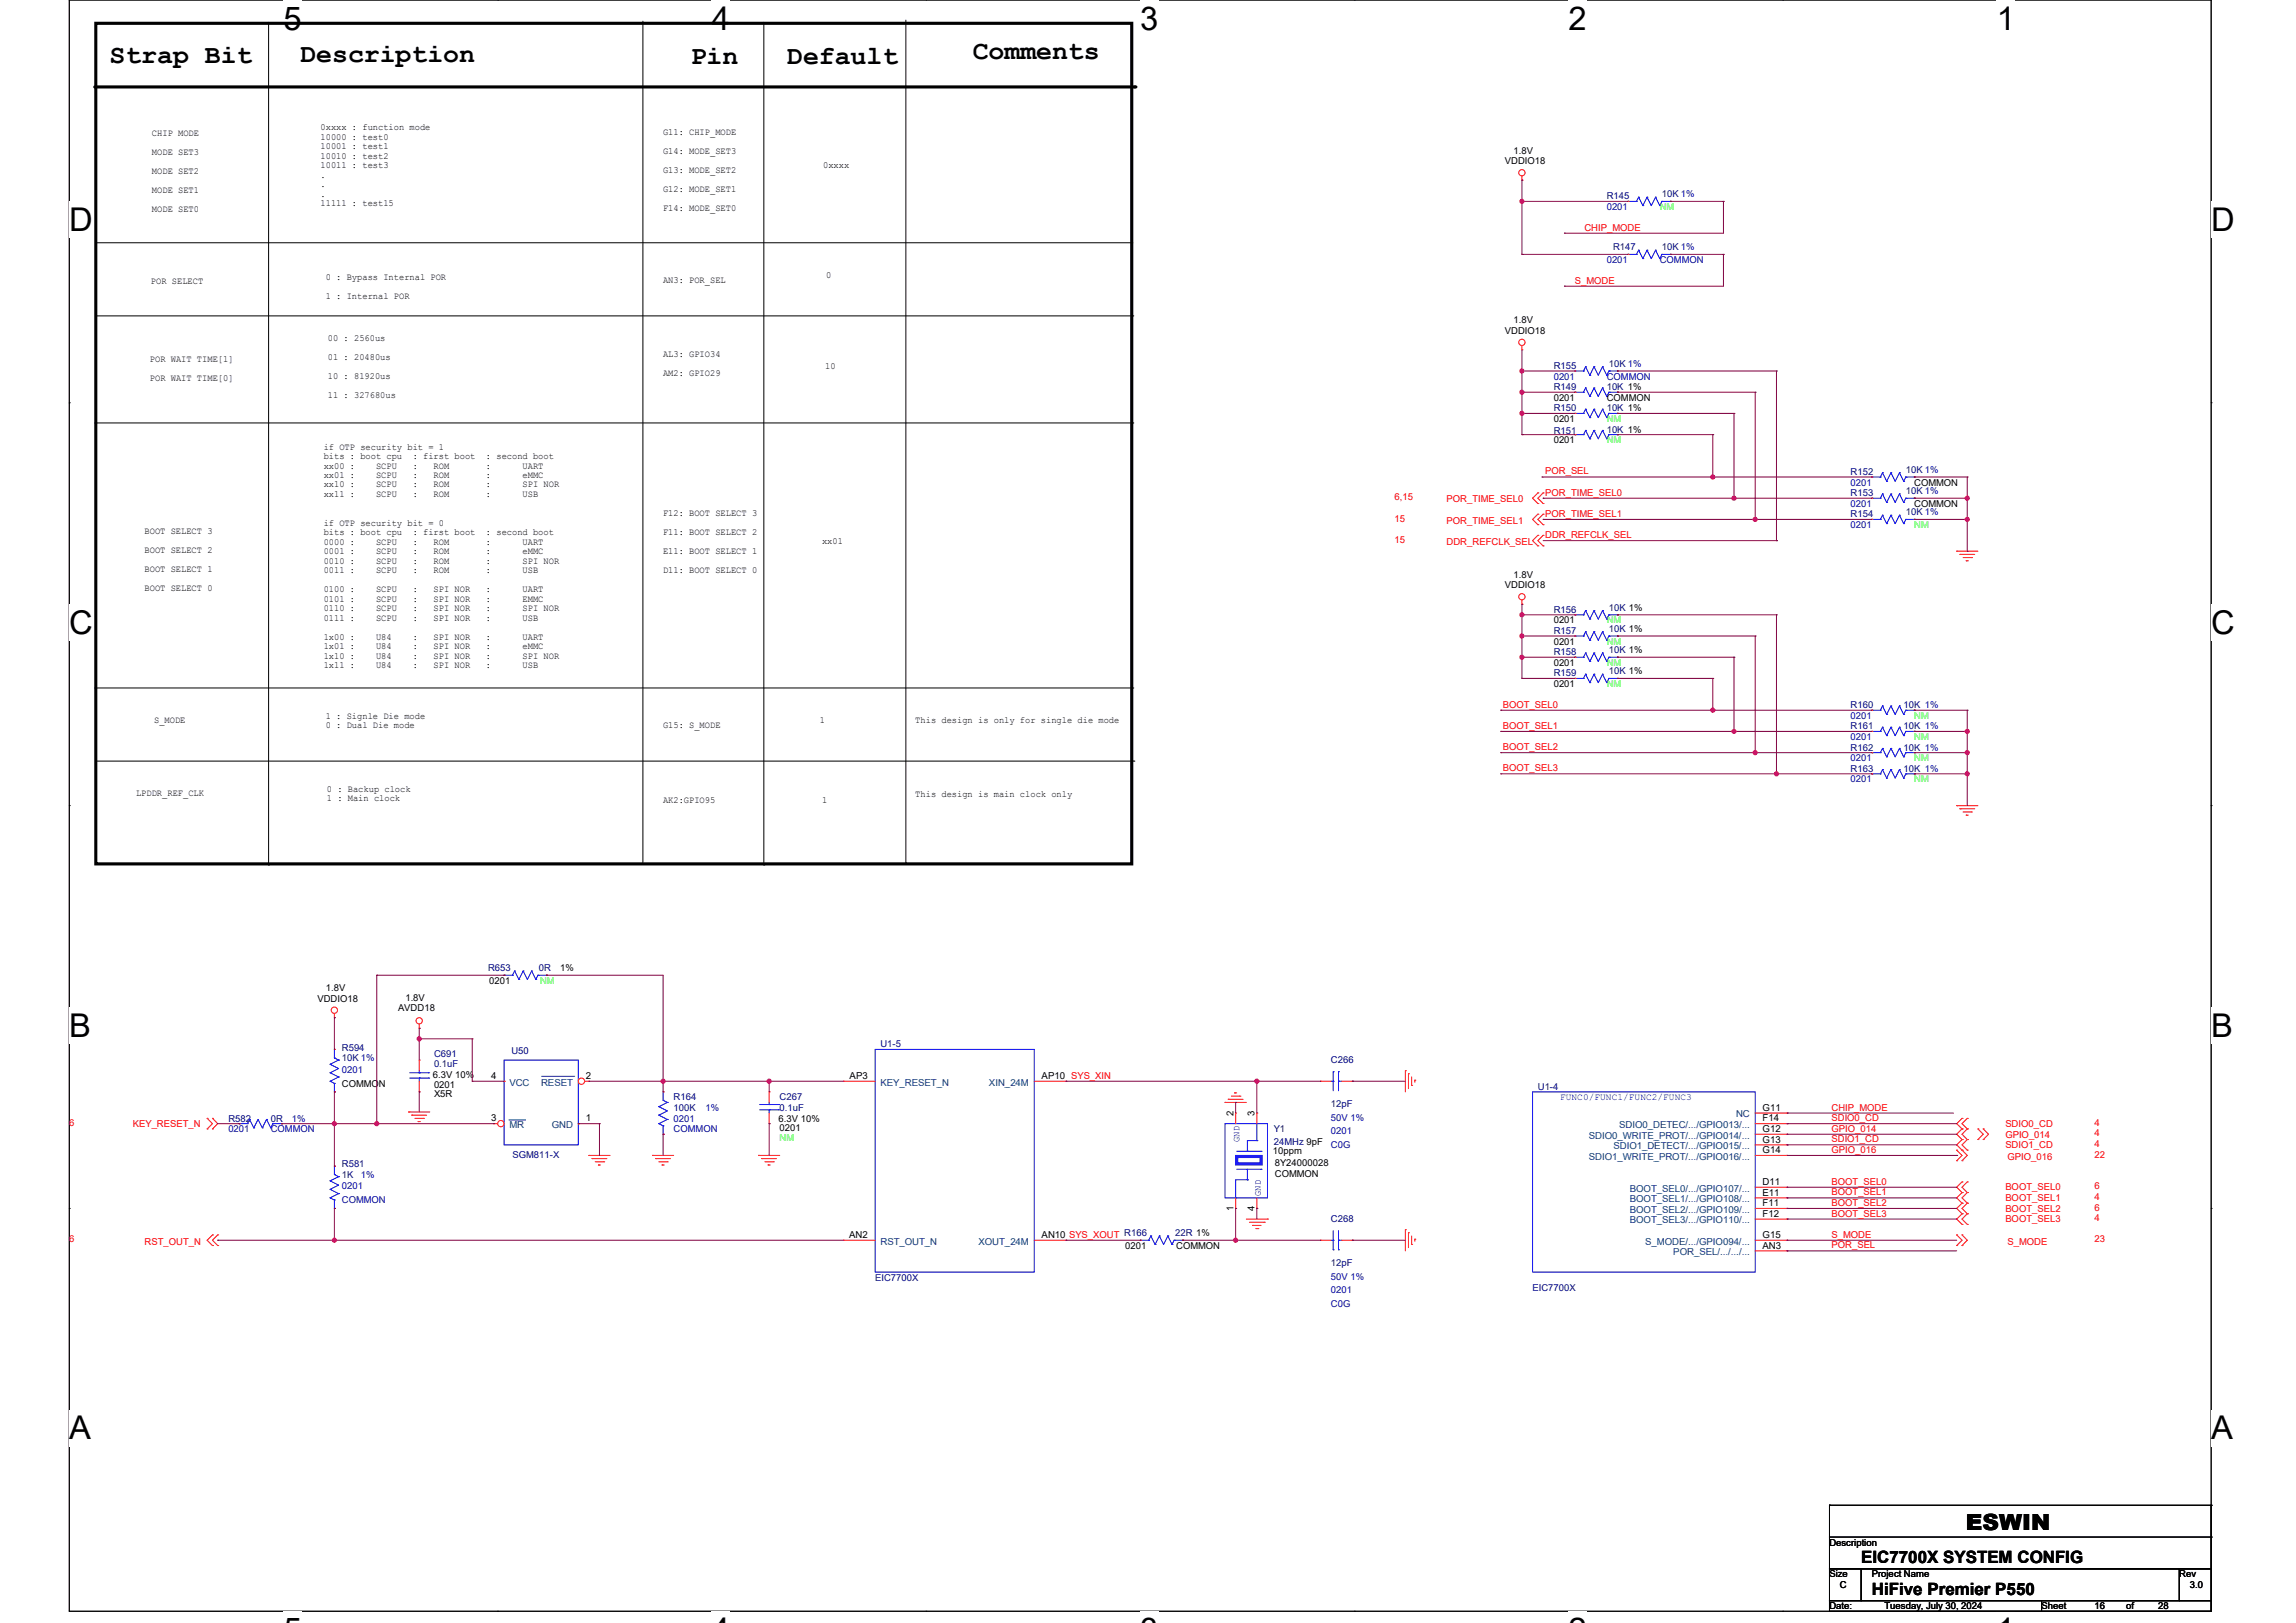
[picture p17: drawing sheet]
<svg xmlns="http://www.w3.org/2000/svg" width="297mm" height="210mm" viewBox="0 0 297 210" stroke-linecap="round" stroke-linejoin="round" font-family="sans-serif">
<defs><g id="words">
<g font-size="4.2">
<text x="36.7" y="3.8">5</text>
<text x="92.1" y="3.8">4</text>
<text x="147.5" y="3.8">3</text>
<text x="202.9" y="3.8">2</text>
<text x="258.3" y="3.8">1</text>
<text x="9" y="29.9">D</text>
<text x="286" y="29.9">D</text>
<text x="9" y="82">C</text>
<text x="286" y="82">C</text>
<text x="9" y="134.1">B</text>
<text x="286" y="134.1">B</text>
<text x="9" y="186.2">A</text>
<text x="286" y="186.2">A</text>
</g>
<g font-size="3.4">
<text x="14.2" y="8.2">Strap Bit</text>
<text x="38.9" y="8.1">Description</text>
<text x="89.3" y="8.3">Pin</text>
<text x="101.8" y="8.3">Default</text>
<text x="125.8" y="7.7">Comments</text>
</g>
<text font-size="2.9" x="254.3" y="197.9">ESWIN</text>
<g font-size="2.2">
<text x="240.8" y="202.3">EIC7700X SYSTEM CONFIG</text>
<text x="242.1" y="206.4">HiFive Premier P550</text>
</g>
<g font-size="1.2">
<text x="19.7" y="17.6">CHIP MODE</text>
<text x="41.5" y="16.9">0xxxx : function mode</text>
<text x="85.8" y="17.4">G11: CHIP_MODE</text>
<text x="19.7" y="20">MODE SET3</text>
<text x="19.7" y="22.5">MODE SET2</text>
<text x="41.5" y="18.1">10000 : test0</text>
<text x="41.5" y="19.3">10001 : test1</text>
<text x="41.5" y="20.6">10010 : test2</text>
<text x="41.5" y="21.8">10011 : test3</text>
<text x="41.5" y="23">.</text>
<text x="85.8" y="19.9">G14: MODE_SET3</text>
<text x="85.8" y="22.3">G13: MODE_SET2</text>
<text x="106.5" y="21.7">0xxxx</text>
<text x="194.7" y="21.3">VDDIO18</text>
<text x="195.8" y="19.9">1.8V</text>
<text x="19.7" y="24.9">MODE SET1</text>
<text x="19.7" y="27.4">MODE SET0</text>
<text x="41.5" y="24.2">.</text>
<text x="41.5" y="25.5">.</text>
<text x="41.5" y="26.7">11111 : test15</text>
<text x="85.8" y="24.8">G12: MODE_SET1</text>
<text x="85.8" y="27.3">F14: MODE_SET0</text>
<text x="106.9" y="36">0</text>
<text x="19.5" y="36.8">POR SELECT</text>
<text x="42.1" y="36.2">0 : Bypass Internal POR</text>
<text x="42.1" y="38.7">1 : Internal POR</text>
<text x="85.8" y="36.6">AN3: POR_SEL</text>
<text x="195.8" y="41.8">1.8V</text>
<text x="19.4" y="46.8">POR WAIT TIME[1]</text>
<text x="42.4" y="44.2">00 : 2560us</text>
<text x="42.4" y="46.6">01 : 20480us</text>
<text x="85.8" y="46.2">AL3: GPIO34</text>
<text x="106.7" y="47.7">10</text>
<text x="194.7" y="43.2">VDDIO18</text>
<text x="19.4" y="49.2">POR WAIT TIME[0]</text>
<text x="42.4" y="49.1">10 : 81920us</text>
<text x="42.4" y="51.5">11 : 327680us</text>
<text x="85.8" y="48.7">AM2: GPIO29</text>
<text x="201" y="51.8">0201</text>
<text x="207.8" y="51.8">COMMON</text>
<text x="41.9" y="58.2">if OTP security bit = 1</text>
<text x="41.9" y="59.4">bits : boot cpu</text>
<text x="53.4" y="59.4">: first boot</text>
<text x="62.9" y="59.4">: second boot</text>
<text x="201" y="54.6">0201</text>
<text x="201" y="57.3">0201</text>
<text x="41.9" y="60.6">xx00 :</text>
<text x="41.9" y="61.8">xx01 :</text>
<text x="41.9" y="63.1">xx10 :</text>
<text x="41.9" y="64.3">xx11 :</text>
<text x="48.6" y="60.6">SCPU</text>
<text x="48.6" y="61.8">SCPU</text>
<text x="48.6" y="63.1">SCPU</text>
<text x="48.6" y="64.3">SCPU</text>
<text x="53.4" y="60.6">:</text>
<text x="53.4" y="61.8">:</text>
<text x="53.4" y="63.1">:</text>
<text x="53.4" y="64.3">:</text>
<text x="56.1" y="60.6">ROM</text>
<text x="56.1" y="61.8">ROM</text>
<text x="56.1" y="63.1">ROM</text>
<text x="56.1" y="64.3">ROM</text>
<text x="62.9" y="60.6">:</text>
<text x="62.9" y="61.8">:</text>
<text x="62.9" y="63.1">:</text>
<text x="62.9" y="64.3">:</text>
<text x="67.6" y="60.6">UART</text>
<text x="67.6" y="61.8">eMMC</text>
<text x="67.6" y="63.1">SPI NOR</text>
<text x="67.6" y="64.3">USB</text>
<text x="247.6" y="62.8">COMMON</text>
<text x="247.6" y="65.6">COMMON</text>
<text x="18.7" y="69.1">BOOT SELECT 3</text>
<text x="18.7" y="71.6">BOOT SELECT 2</text>
<text x="41.9" y="68">if OTP security bit = 0</text>
<text x="41.9" y="69.3">bits : boot cpu</text>
<text x="41.9" y="70.5">0000 :</text>
<text x="41.9" y="71.7">0001 :</text>
<text x="48.6" y="70.5">SCPU</text>
<text x="48.6" y="71.7">SCPU</text>
<text x="53.4" y="69.3">: first boot</text>
<text x="53.4" y="70.5">:</text>
<text x="53.4" y="71.7">:</text>
<text x="56.1" y="70.5">ROM</text>
<text x="56.1" y="71.7">ROM</text>
<text x="62.9" y="69.3">: second boot</text>
<text x="62.9" y="70.5">:</text>
<text x="62.9" y="71.7">:</text>
<text x="67.6" y="70.5">UART</text>
<text x="67.6" y="71.7">eMMC</text>
<text x="85.8" y="66.8">F12: BOOT SELECT 3</text>
<text x="85.8" y="69.3">F11: BOOT SELECT 2</text>
<text x="85.8" y="71.7">E11: BOOT SELECT 1</text>
<text x="106.3" y="70.4">xx01</text>
<text x="18.7" y="74.1">BOOT SELECT 1</text>
<text x="18.7" y="76.5">BOOT SELECT 0</text>
<text x="41.9" y="73">0010 :</text>
<text x="41.9" y="74.2">0011 :</text>
<text x="41.9" y="76.6">0100 :</text>
<text x="41.9" y="77.9">0101 :</text>
<text x="48.6" y="73">SCPU</text>
<text x="48.6" y="74.2">SCPU</text>
<text x="48.6" y="76.6">SCPU</text>
<text x="48.6" y="77.9">SCPU</text>
<text x="53.4" y="73">:</text>
<text x="53.4" y="74.2">:</text>
<text x="53.4" y="76.6">:</text>
<text x="53.4" y="77.9">:</text>
<text x="56.1" y="73">ROM</text>
<text x="56.1" y="74.2">ROM</text>
<text x="56.1" y="76.6">SPI NOR</text>
<text x="56.1" y="77.9">SPI NOR</text>
<text x="62.9" y="73">:</text>
<text x="62.9" y="74.2">:</text>
<text x="62.9" y="76.6">:</text>
<text x="62.9" y="77.9">:</text>
<text x="67.6" y="73">SPI NOR</text>
<text x="67.6" y="74.2">USB</text>
<text x="67.6" y="76.6">UART</text>
<text x="67.6" y="77.9">EMMC</text>
<text x="85.8" y="74.2">D11: BOOT SELECT 0</text>
<text x="194.7" y="76.1">VDDIO18</text>
<text x="195.8" y="74.8">1.8V</text>
<text x="41.9" y="79.1">0110 :</text>
<text x="41.9" y="80.3">0111 :</text>
<text x="41.9" y="82.8">1x00 :</text>
<text x="41.9" y="84">1x01 :</text>
<text x="48.6" y="79.1">SCPU</text>
<text x="48.6" y="80.3">SCPU</text>
<text x="48.6" y="82.8">U84</text>
<text x="48.6" y="84">U84</text>
<text x="53.4" y="79.1">:</text>
<text x="53.4" y="80.3">:</text>
<text x="53.4" y="82.8">:</text>
<text x="53.4" y="84">:</text>
<text x="56.1" y="79.1">SPI NOR</text>
<text x="56.1" y="80.3">SPI NOR</text>
<text x="56.1" y="82.8">SPI NOR</text>
<text x="56.1" y="84">SPI NOR</text>
<text x="62.9" y="79.1">:</text>
<text x="62.9" y="80.3">:</text>
<text x="62.9" y="82.8">:</text>
<text x="62.9" y="84">:</text>
<text x="67.6" y="79.1">SPI NOR</text>
<text x="67.6" y="80.3">USB</text>
<text x="67.6" y="82.8">UART</text>
<text x="67.6" y="84">eMMC</text>
<text x="201" y="83.4">0201</text>
<text x="201" y="80.7">0201</text>
<text x="41.9" y="85.2">1x10 :</text>
<text x="41.9" y="86.5">1x11 :</text>
<text x="48.6" y="85.2">U84</text>
<text x="48.6" y="86.5">U84</text>
<text x="53.4" y="85.2">:</text>
<text x="53.4" y="86.5">:</text>
<text x="56.1" y="85.2">SPI NOR</text>
<text x="56.1" y="86.5">SPI NOR</text>
<text x="62.9" y="85.2">:</text>
<text x="62.9" y="86.5">:</text>
<text x="67.6" y="85.2">SPI NOR</text>
<text x="67.6" y="86.5">USB</text>
<text x="201" y="86.1">0201</text>
<text x="201" y="88.9">0201</text>
<text x="19.9" y="93.6">S_MODE</text>
<text x="42.1" y="93">1 : Signle Die mode</text>
<text x="42.1" y="94.2">0 : Dual Die mode</text>
<text x="85.8" y="94.2">G15: S_MODE</text>
<text x="106.1" y="93.6">1</text>
<text x="118.4" y="93.6">This design is only for single die mode</text>
<text x="17.6" y="103">LPDDR_REF_CLK</text>
<text x="42.3" y="102.5">0 : Backup clock</text>
<text x="42.3" y="103.7">1 : Main clock</text>
<text x="85.8" y="103.8">AK2:GPIO95</text>
<text x="106.3" y="103.8">1</text>
<text x="118.4" y="103.2">This design is main clock only</text>
<text x="72.5" y="125.6">1%</text>
<text x="41.1" y="129.6">VDDIO18</text>
<text x="42.2" y="128.2">1.8V</text>
<text x="51.5" y="130.9">AVDD18</text>
<text x="52.4" y="129.5">1.8V</text>
<text x="63.3" y="127.3">0201</text>
<text x="44.2" y="140.6">COMMON</text>
<text x="56" y="139.5">6.3V 10%</text>
<text x="56.1" y="140.7">0201</text>
<text x="56.1" y="142">X5R</text>
<text x="63.6" y="139.6">4</text>
<text x="75.8" y="139.6">2</text>
<text x="109.9" y="139.6">AP3</text>
<text x="134.7" y="139.6">AP10 SYS_XIN</text>
<text x="228" y="143.7">G11</text>
<text x="63.6" y="145.1">3</text>
<text x="75.8" y="145.1">1</text>
<text x="100.7" y="145.1">6.3V 10%</text>
<text x="100.9" y="146.4">0201</text>
<text x="159.6" y="144.4" transform="rotate(-90 159.6 144.4)">2</text>
<text x="162.3" y="144.4" transform="rotate(-90 162.3 144.4)">3</text>
<text x="164.6" y="149.4">10ppm</text>
<text x="228" y="145.1">F14</text>
<text x="228" y="146.5">G12</text>
<text x="228" y="147.8">G13</text>
<text x="228" y="149.2">G14</text>
<text x="164.9" y="152.3">COMMON</text>
<text x="164.9" y="150.9">8Y24000028</text>
<text x="228" y="153.3">D11</text>
<text x="228" y="154.7">E11</text>
<text x="109.8" y="160.2">AN2</text>
<text x="134.7" y="160.2">AN10 SYS_XOUT R166</text>
<text x="145.6" y="161.6">0201</text>
<text x="152.1" y="161.6">COMMON</text>
<text x="159.6" y="156.7" transform="rotate(-90 159.6 156.7)">1</text>
<text x="162.3" y="156.7" transform="rotate(-90 162.3 156.7)">4</text>
<text x="228" y="156.1">F11</text>
<text x="228" y="157.4">F12</text>
<text x="228" y="160.2">G15</text>
<text x="228" y="161.6">AN3</text>
<text x="236.6" y="200">Description</text>
<text x="236.6" y="204.1">Size</text>
<text x="236.6" y="208.2">Date:</text>
<text x="238" y="205.5">C</text>
<text x="242.1" y="204.1">Project Name</text>
<text x="243.8" y="208.2">Tuesday, July 30, 2024</text>
<text x="264.1" y="208.2">Sheet</text>
<text x="270.9" y="208.2">16</text>
<text x="275" y="208.2">of</text>
<text x="279.2" y="208.2">28</text>
<text x="281.9" y="204.1">Rev</text>
<text x="283.3" y="205.5">3.0</text>
</g>
<g font-size="1.2" fill="#f00">
<text x="205" y="29.8">CHIP_MODE</text>
<text x="203.7" y="36.7">S_MODE</text>
<text x="180.4" y="64.7">6,15</text>
<text x="187.1" y="65">POR_TIME_SEL0</text>
<text x="199.9" y="61.4">POR_SEL</text>
<text x="199.9" y="64.1">POR_TIME_SEL0</text>
<text x="180.4" y="67.5">15</text>
<text x="180.4" y="70.2">15</text>
<text x="187.1" y="67.8">POR_TIME_SEL1</text>
<text x="187.1" y="70.5">DDR_REFCLK_SEL</text>
<text x="199.9" y="69.6">DDR_REFCLK_SEL</text>
<text x="199.9" y="66.9">POR_TIME_SEL1</text>
<text x="194.4" y="91.6">BOOT_SEL0</text>
<text x="194.4" y="94.3">BOOT_SEL1</text>
<text x="194.4" y="97.1">BOOT_SEL2</text>
<text x="194.4" y="99.8">BOOT_SEL3</text>
<text x="236.9" y="143.7">CHIP_MODE</text>
<text x="9" y="145.7">6</text>
<text x="17.2" y="145.8">KEY_RESET_N</text>
<text x="236.9" y="145.1">SDIO0_CD</text>
<text x="236.9" y="146.4">GPIO_014</text>
<text x="236.9" y="147.8">SDIO1_CD</text>
<text x="236.9" y="149.2">GPIO_016</text>
<text x="259.4" y="147.3">GPIO_014</text>
<text x="259.4" y="148.5">SDIO1_CD</text>
<text x="259.4" y="145.8">SDIO0_CD</text>
<text x="270.9" y="147">4</text>
<text x="270.9" y="148.4">4</text>
<text x="270.9" y="149.8">22</text>
<text x="270.9" y="145.7">4</text>
<text x="236.9" y="154.7">BOOT_SEL1</text>
<text x="236.9" y="153.3">BOOT_SEL0</text>
<text x="259.4" y="154">BOOT_SEL0</text>
<text x="259.4" y="155.4">BOOT_SEL1</text>
<text x="259.7" y="150.1">GPIO_016</text>
<text x="270.9" y="153.9">6</text>
<text x="270.9" y="155.3">4</text>
<text x="9" y="160.7">6</text>
<text x="18.7" y="161">RST_OUT_N</text>
<text x="236.9" y="157.4">BOOT_SEL3</text>
<text x="236.9" y="156">BOOT_SEL2</text>
<text x="236.9" y="160.1">S_MODE</text>
<text x="236.9" y="161.5">POR_SEL</text>
<text x="259.4" y="156.8">BOOT_SEL2</text>
<text x="259.4" y="158.1">BOOT_SEL3</text>
<text x="259.7" y="161">S_MODE</text>
<text x="270.9" y="156.6">6</text>
<text x="270.9" y="158">4</text>
<text x="270.9" y="160.7">23</text>
</g>
<g font-size="1.2" fill="#000080">
<text x="207.8" y="25.8">R145</text>
<text x="215" y="25.5">10K 1%</text>
<text x="208.7" y="32.4">R147</text>
<text x="215" y="32.4">10K 1%</text>
<text x="201" y="47.7">R155</text>
<text x="208.1" y="47.5">10K 1%</text>
<text x="201" y="53.2">R150</text>
<text x="201" y="50.5">R149</text>
<text x="207.8" y="53.2">10K 1%</text>
<text x="207.8" y="50.5">10K 1%</text>
<text x="201" y="56.1">R151</text>
<text x="207.8" y="56">10K 1%</text>
<text x="239.4" y="61.4">R152</text>
<text x="239.4" y="64.2">R153</text>
<text x="246.5" y="61.2">10K 1%</text>
<text x="246.5" y="63.9">10K 1%</text>
<text x="239.4" y="66.9">R154</text>
<text x="246.5" y="66.7">10K 1%</text>
<text x="201" y="82">R157</text>
<text x="201" y="79.3">R156</text>
<text x="208.1" y="81.7">10K 1%</text>
<text x="208.1" y="79">10K 1%</text>
<text x="201" y="84.8">R158</text>
<text x="201" y="87.5">R159</text>
<text x="208.1" y="84.5">10K 1%</text>
<text x="208.1" y="87.2">10K 1%</text>
<text x="239.4" y="94.4">R161</text>
<text x="239.4" y="91.6">R160</text>
<text x="246.2" y="94.4">10K 1%</text>
<text x="246.2" y="91.6">10K 1%</text>
<text x="239.4" y="97.1">R162</text>
<text x="239.4" y="99.9">R163</text>
<text x="246.2" y="97.1">10K 1%</text>
<text x="246.2" y="99.9">10K 1%</text>
<text x="63.1" y="125.6">R653</text>
<text x="69.7" y="125.6">0R</text>
<text x="44.2" y="135.9">R594</text>
<text x="44.2" y="137.3">10K 1%</text>
<text x="56.1" y="136.7">C691</text>
<text x="66.2" y="136.3">U50</text>
<text x="113.9" y="135.5">U1-5</text>
<text x="172.2" y="137.6">C266</text>
<text x="56.1" y="138.1">0.1uF</text>
<text x="87.1" y="142.4">R164</text>
<text x="87.1" y="143.7">100K</text>
<text x="100.9" y="142.4">C267</text>
<text x="100.9" y="143.7">0.1uF</text>
<text x="172.2" y="143.2">12pF</text>
<text x="198.9" y="141">U1-4</text>
<text x="29.5" y="145.1">R582</text>
<text x="35" y="145.1">0R</text>
<text x="66.3" y="149.8">SGM811-X</text>
<text x="164.8" y="146.5">Y1</text>
<text x="164.8" y="148.1">24MHz 9pF</text>
<text x="44.2" y="151">R581</text>
<text x="44.2" y="152.4">1K</text>
<text x="152" y="159.9">22R 1%</text>
<text x="172.2" y="158.1">C268</text>
<text x="113.2" y="165.7">EIC7700X</text>
<text x="172.2" y="163.8">12pF</text>
<text x="198.2" y="167.1">EIC7700X</text>
</g>
<g font-size="1.2" fill="#0000a0">
<text x="207.8" y="27.2">0201</text>
<text x="207.8" y="34">0201</text>
<text x="214.7" y="34">COMMON</text>
<text x="201" y="49.1">0201</text>
<text x="207.8" y="49.1">COMMON</text>
<text x="239.4" y="62.8">0201</text>
<text x="239.4" y="65.6">0201</text>
<text x="239.4" y="68.3">0201</text>
<text x="239.4" y="95.7">0201</text>
<text x="239.4" y="93">0201</text>
<text x="239.4" y="98.5">0201</text>
<text x="239.4" y="101.2">0201</text>
<text x="44.2" y="138.8">0201</text>
<text x="91.3" y="143.7">1%</text>
<text x="29.5" y="146.5">0201</text>
<text x="35" y="146.5">COMMON</text>
<text x="37.8" y="145.1">1%</text>
<text x="87.1" y="145.1">0201</text>
<text x="87.1" y="146.5">COMMON</text>
<text x="172.2" y="145">50V 1%</text>
<text x="172.2" y="146.8">0201</text>
<text x="172.2" y="148.5">C0G</text>
<text x="44.2" y="153.9">0201</text>
<text x="44.2" y="155.7">COMMON</text>
<text x="46.7" y="152.4">1%</text>
<text x="172.2" y="165.6">50V 1%</text>
<text x="172.2" y="167.3">0201</text>
<text x="172.2" y="169.1">C0G</text>
</g>
<g font-size="1.2" fill="#0f0">
<text x="214.7" y="27.2">NM</text>
<text x="207.8" y="54.6">NM</text>
<text x="207.8" y="57.3">NM</text>
<text x="247.6" y="68.3">NM</text>
<text x="207.8" y="83.4">NM</text>
<text x="207.8" y="80.7">NM</text>
<text x="207.8" y="86.1">NM</text>
<text x="207.8" y="88.9">NM</text>
<text x="247.6" y="95.7">NM</text>
<text x="247.6" y="93">NM</text>
<text x="247.6" y="98.5">NM</text>
<text x="247.6" y="101.2">NM</text>
<text x="69.9" y="127.3">NM</text>
<text x="100.9" y="147.6">NM</text>
</g>
<g font-size="1.2" fill="#004080">
<text x="65.9" y="140.5">VCC</text>
<text x="70" y="140.5">RESET</text>
<text x="113.9" y="140.5">KEY_RESET_N</text>
<text x="127.9" y="140.5">XIN_24M</text>
<text x="65.9" y="146">MR</text>
<text x="71.4" y="146">GND</text>
<text x="205.5" y="147.3">SDIO0_WRITE_PROT/.../GPIO014/...</text>
<text x="208.7" y="148.7">SDIO1_DETECT/.../GPIO015/...</text>
<text x="209.5" y="146">SDIO0_DETEC/.../GPIO013/...</text>
<text x="224.6" y="144.6">NC</text>
<text x="205.5" y="150.1">SDIO1_WRITE_PROT/.../GPIO016/...</text>
<text x="210.8" y="154.2">BOOT_SEL0/.../GPIO107/...</text>
<text x="210.8" y="155.6">BOOT_SEL1/.../GPIO108/...</text>
<text x="113.9" y="161">RST_OUT_N</text>
<text x="126.6" y="161">XOUT_24M</text>
<text x="210.8" y="156.9">BOOT_SEL2/.../GPIO109/...</text>
<text x="210.8" y="158.3">BOOT_SEL3/.../GPIO110/...</text>
<text x="212.8" y="161">S_MODE/.../GPIO094/...</text>
<text x="216.5" y="162.4">POR_SEL/.../.../...</text>
</g>
<g font-size="1.2" fill="#00f">
<text x="201.8" y="142.4">FUNC0/FUNC1/FUNC2/FUNC3</text>
<text x="160.3" y="147.7" transform="rotate(-90 160.3 147.7)">GND</text>
<text x="163.1" y="154.7" transform="rotate(-90 163.1 154.7)">GND</text>
</g>
</g></defs>
<path d="M9 0h277v208.5h-277z" fill="none" stroke="#000" stroke-width=".13"/>
<g fill="#fff">
<path d="M36.7 0h2.3v4.7h-2.3z"/>
<path d="M36.7 208.5h2.3v1.5h-2.3z"/>
</g>
<path d="M64.4 0h.1M64.4 208.5h.1" fill="none" stroke="#000" stroke-width=".13"/>
<g fill="#fff">
<path d="M92.1 0h2.3v4.7h-2.3z"/>
<path d="M92.1 208.5h2.3v1.5h-2.3z"/>
</g>
<path d="M119.8 0h.1M119.8 208.5h.1" fill="none" stroke="#000" stroke-width=".13"/>
<g fill="#fff">
<path d="M147.5 0h2.3v4.7h-2.3z"/>
<path d="M147.5 208.5h2.3v1.5h-2.3z"/>
</g>
<path d="M175.2 0h.1M175.2 208.5h.1" fill="none" stroke="#000" stroke-width=".13"/>
<g fill="#fff">
<path d="M202.9 0h2.3v4.7h-2.3z"/>
<path d="M202.9 208.5h2.3v1.5h-2.3z"/>
</g>
<path d="M230.6 0h.1M230.6 208.5h.1" fill="none" stroke="#000" stroke-width=".13"/>
<g fill="#fff">
<path d="M258.3 0h2.4v4.7h-2.4z"/>
<path d="M258.3 208.5h2.4v1.5h-2.4z"/>
<path d="M9 26.1h3v4.7h-3z"/>
<path d="M286 26.1h3.1v4.7h-3.1z"/>
<path d="M9 78.2h3v4.7h-3z"/>
<path d="M286 78.2h3.1v4.7h-3.1z"/>
</g>
<path d="M9 52.1h.1M286 52.1h.1" fill="none" stroke="#000" stroke-width=".13"/>
<g fill="#fff">
<path d="M9 130.3h2.8v4.7h-2.8z"/>
<path d="M286 130.3h2.9v4.7h-2.9z"/>
</g>
<path d="M9 104.2h.1M286 104.2h.1" fill="none" stroke="#000" stroke-width=".13"/>
<g fill="#fff">
<path d="M9 182.4h2.8v4.7h-2.8z"/>
<path d="M286 182.4h2.9v4.7h-2.9z"/>
</g>
<g fill="none" stroke="#000" stroke-width=".13">
<path d="M34.7 2.9v109M83.2 2.7v109.1M98.8 2.9v109M117.2 2.6v109M12.4 31.4h134M146.4 31.4h.1M12.3 54.7h134.2M12.4 40.9h134.1M146.5 40.9h.1M146.5 54.7h.1M12.3 89h134.2M12.4 98.5h134.3"/>
<path d="M146.5 89h.1M146.7 98.5h.1M34.7 111.9h.1M83.2 111.8h.1M98.8 111.9h.1M117.2 111.6h.1M9 156.4h.1M286 156.4h.1M236.7 198.9h49.3v4.1h-49.3zM236.7 194.8h.1M236.7 194.8v4.1M236.7 194.8h49.3"/>
<path d="M286 194.8h.1M286 198.9h.1M286 194.8v4.1M236.7 203h4.1v4.1h-4.1zM236.7 207.1h27.4v1.4h-27.4zM240.8 203h41.1v4.1h-41.1zM264.1 207.1h21.9v1.4h-21.9zM281.9 203h4.1v4.1h-4.1z"/>
</g>
<path d="M12.3 11.3h134.5M12.4 3h134v108.8h-134z" fill="none" stroke="#000" stroke-width=".4"/>
<circle cx="146.8" cy="11.3" r=".2" fill="#000"/>
<g fill="none" stroke="#f00" stroke-width=".13">
<path d="M196.9 23.3h.1M196.9 22.8v.5M196.9 45.3h.1M196.9 44.7v.6M196.9 78.2h.1M196.9 77.6v.6M198.9 65.2h.1M198.9 63.8h.1M198.9 67.9h.1M198.9 66.5h.1M198.9 70.6h.1M198.9 69.3h.1"/>
<path d="M198.9 63.8l-.7 .7 .7 .7M198.9 66.5l-.7 .7 .7 .7M198.9 69.3l-.7 .7 .7 .6M199.6 65.2h.1M199.6 63.8h.1M199.6 67.9h.1M199.6 66.5h.1M199.6 70.6h.1M199.6 69.3h.1M199.6 63.8l-.7 .7 .7 .7M199.6 66.5l-.7 .7 .7 .7M199.6 69.3l-.7 .7 .7 .6"/>
<path d="M242.1 61.7h.1M247.6 61.7h.1M253.1 71.3h.1M253.1 71.3h2.8M253.5 71.7h.1M253.5 71.7h1.9M253.9 72.1h1.1M254.3 72.6h.1M254.3 72.6h.3M255 72.1h.1M203.7 82.3h.1M209.2 82.3h.1"/>
<path d="M242.1 94.6h.1M247.6 94.6h.1M253.1 104.2h.1M253.1 104.2h2.8M253.5 104.6h.1M253.5 104.6h1.9M253.9 105.1h1.1M254.3 105.5h.1M254.3 105.5h.3M255 105.1h.1M43.3 131.7h.1M43.3 135.8h.1"/>
<path d="M43.3 131.1v.6M54.2 133h.1M54.2 137.2h.1M54.2 132.5v.5M54.2 137.2v1.3M54.2 139.9v1.4M181.8 138.5h.1M181.8 138.5v2.8M182.2 138.9h.1M182.2 138.9v2M182.6 139.4v1.1M183 139.8h.1"/>
<path d="M183 139.8v.2M26.8 146.1h.1M26.8 144.7h.1M26.8 144.7l.7 .7-.7 .7M27.5 144.7h.1M27.5 146.1h.1M27.5 159.8h.1M27.5 144.7l.7 .7-.7 .7M27.5 159.8l-.7 .7 .7 .7M28.2 159.8h.1M28.2 159.8l-.7 .7 .7 .7M30.9 145.4h.1"/>
<path d="M36.4 145.4h.1M43.3 141.3h.1M52.9 143.9h.1M52.9 143.9h2.7M53.3 144.3h.1M53.3 144.3h1.9M53.7 144.7h1.1M54.1 145.1h.1M54.1 145.1h.3M54.2 141.3h.1M54.8 144.7h.1M74.8 145.4h.1"/>
<path d="M76.2 149.5h.1M76.2 149.5h2.7M76.6 149.9h.1M76.6 149.9h1.9M77 150.3h1.1M77.4 150.7h.1M77.4 150.7h.3M78.1 150.3h.1M84.4 149.5h.1M84.4 149.5h2.7M84.8 149.9h.1M84.8 149.9h1.9"/>
<path d="M85.2 150.3h1.1M85.6 150.7h.1M85.6 150.7h.3M86.3 150.3h.1M98.1 149.5h.1M98.1 149.5h2.8M98.5 149.9h.1M98.5 149.9h1.9M98.9 150.3h1.1M99.4 150.7h.1M99.4 150.7h.2M100 150.3h.1"/>
<path d="M158.5 142.6h.1M158.5 142.6h2.7M158.9 142.2h.1M158.9 142.2h1.9M159.3 141.8h1.1M159.7 141.4h.1M159.7 141.4h.3M159.8 156.4h.1M159.8 144h.1M159.8 144v1.4M159.8 155v1.4M160.4 141.8h.1"/>
<path d="M161.2 157.7h2.8M161.6 158.1h1.9M162 158.6h.1M162 158.6h1.1M162.4 159h.3M162.6 156.4h.1M162.6 144h.1M162.6 144v1.4M162.6 155v1.4M162.7 159h.1M163.5 158.1h.1M164 157.7h.1"/>
<path d="M181.8 159.1h.1M181.8 159.1v2.8M182.2 159.5h.1M182.2 159.5v1.9M182.6 140.5h.1M182.6 159.9v1.1M253.1 150.2h.1M253.1 148.8h.1M253.1 159.8h.1M253.1 148.8l.7 .7-.7 .7M253.1 159.8l.7 .7-.7 .7M253.8 146.1h.1"/>
<path d="M253.8 147.4h.1M253.8 148.8h.1M253.8 152.9h.1M253.8 154.3h.1M253.8 155.7h.1M253.8 157h.1M253.8 158.4h.1M253.8 150.2h.1M253.8 144.7h.1M253.8 159.8h.1M253.8 146.1l-.7 .7 .7 .6M253.8 147.4l-.7 .7 1.4 1.4-.7 .7"/>
<path d="M253.8 152.9l-.7 .7 .7 .7M253.8 154.3l-.7 .7 .7 .7M253.8 155.7l-.7 .7 .7 .6M253.8 157l-.7 .7 .7 .7M253.8 144.7l-.7 .7 .7 .7M253.8 159.8l.7 .7-.7 .7M254.5 147.4h.1M254.5 146.1h.1M254.5 148.8h.1M254.5 154.3h.1M254.5 152.9h.1M254.5 155.7h.1"/>
<path d="M254.5 157h.1M254.5 158.4h.1M254.5 144.7h.1M254.5 146.1l-.7 .7 .7 .6M254.5 147.4l-.7 .7 .7 .7M254.5 152.9l-.7 .7 .7 .7M254.5 154.3l-.7 .7 .7 .7M254.5 155.7l-.7 .7 .7 .6M254.5 157l-.7 .7 .7 .7M254.5 144.7l-.7 .7 .7 .7M255.9 147.4h.1M255.9 146.1h.1"/>
<path d="M255.9 146.1l.6 .7-.6 .6M256.5 147.4h.1M256.5 146.1h.1M256.5 146.1l.7 .7-.7 .6M27.5 161.2h.1M28.2 161.2h.1M147.5 160.5h.1M153 160.5h.1M170.8 160.5h.1M170.8 160.5h1.4M173.6 160.5h1.3M174.9 160.5h.1"/>
<path d="M182.6 161h.1M183 160.3h.1M183 160.3v.3M253.1 161.2h.1M253.8 161.2h.1"/>
<circle cx="196.9" cy="22.4" r=".4"/>
<circle cx="196.9" cy="44.3" r=".41"/>
<circle cx="196.9" cy="77.2" r=".4"/>
<circle cx="43.2" cy="130.7" r=".41"/>
<circle cx="54.2" cy="132.1" r=".4"/>
</g>
<g fill="none" stroke="#00f" stroke-width=".13">
<path d="M242.1 61.7h.1M242.1 61.7h1.1M243.2 61.7h.1M243.5 61.2h.1M243.5 61.2l-.3 .5M243.5 61.2l.6 1.1M244.1 62.3h.1M244.6 61.2h.1M244.6 61.2l.6 1.1 .5-1.1M244.6 61.2l-.5 1.1M245.7 61.2h.1M245.7 61.2l.6 1.1"/>
<path d="M246.3 62.3h.1M246.5 61.7h.1M246.5 61.7l-.2 .6M246.5 61.7h1.1M247.6 61.7h.1M203.7 82.3h.1M203.7 82.3h1.1M204.8 82.3h.1M205.1 81.7h.1M205.1 81.7l-.3 .6M205.1 81.7l.6 1.1M205.7 82.8h.1"/>
<path d="M206.2 81.7h.1M206.2 81.7l.5 1.1 .6-1.1M206.2 81.7l-.5 1.1M207.3 81.7h.1M207.3 81.7l.5 1.1M207.8 82.8h.1M208.1 82.3h.1M208.1 82.3l-.3 .5M208.1 82.3h1.1M209.2 82.3h.1M242.1 94.6h.1M242.1 94.6h1.1"/>
<path d="M243.2 94.6h.1M243.5 94.1h.1M243.5 94.1l-.3 .5M243.5 94.1l.6 1.1M244.1 95.2h.1M244.6 94.1h.1M244.6 94.1l.6 1.1 .5-1.1M244.6 94.1l-.5 1.1M245.7 94.1h.1M245.7 94.1l.6 1.1M246.3 95.2h.1M246.5 94.6h.1"/>
<path d="M246.5 94.6l-.2 .6M246.5 94.6h1.1M247.6 94.6h.1M42.7 137.7h.1M42.7 138.8h.1M42.7 139.9h.1M42.7 137.7l1.1 .6-1.1 .5M42.7 139.9l.6 .3M42.7 138.8l1.1 .6M43.3 136.9h.1M43.3 135.8h.1M43.3 136.9l.5 .3"/>
<path d="M43.3 135.8v1.1M43.8 137.2h.1M43.8 139.4h.1M43.8 137.2l-1.1 .5M43.8 139.4l-1.1 .5M53 139.5h2.5M53 138.8h2.5M54.2 138.8h.1M54.2 139.5h.1M54.2 138.5v.3M54.2 139.5v.4M55.5 139.5h.1"/>
<path d="M55.5 138.8h.1M65.2 137.2h9.6v10.9h-9.6zM30.9 145.4h.1M30.9 145.4h1.1M32 145.4h.1M32.3 144.8h.1M32.3 144.8l-.3 .6M32.3 144.8l.5 1.1M32.8 145.9h.1M32.8 145.9l.6-1.1 .5 1.1M33.9 145.9h.1M34.5 144.8h.1"/>
<path d="M34.5 144.8l.5 1.1M34.5 144.8l-.6 1.1M35 145.9h.1M35.3 145.4h.1M35.3 145.4l-.3 .5M35.3 145.4h1.1M36.4 145.4h.1M43.3 140.2h.1M43.3 141.3h.1M43.3 140.2v1.1M148.9 159.9h.1M148.9 159.9l-.3 .6"/>
<path d="M148.9 159.9l.5 1.1M150 159.9h.1M150 159.9l.5 1.1 .6-1.1M150 159.9l-.6 1.1M151.1 159.9h.1M151.1 159.9l.5 1.1M158.5 145.4h5.5v9.6h-5.5zM159.8 155h.1M160 151.3h3.1M160 149h3.1M161.4 152.7h.1M161.4 149h.1"/>
<path d="M161.4 152.7h-1.6v2.3M161.4 151.3v1.4M162.6 147.6h.1M162.6 147.6h-1.2v1.4M162.6 145.4v2.2M163.1 151.3h.1M163.1 149h.1M172.5 159.2v2.5M173.1 159.2v2.5M147.5 160.5h.1M147.5 160.5h1.1M148.6 160.5h.1"/>
<path d="M149.4 161h.1M151.6 161h.1M151.9 160.5h.1M151.9 160.5h1.1M151.9 160.5l-.3 .5M153 160.5h.1M172.2 160.5h.3M172.5 160.5h.1M172.5 161.7h.1M173.1 161.7h.1M173.1 160.5h.1M173.1 160.5h.5"/>
</g>
<path d="M160 149.6h3.1v1h-3.1z" fill="none" stroke="#00f" stroke-width=".4"/>
<circle cx="75.2" cy="139.9" r=".41" fill="#fff" stroke="#f00" stroke-width=".13"/>
<path d="M75.6 139.9h.6M76.2 139.9h.1" fill="none" stroke="#f00" stroke-width=".13"/>
<path d="M70 139.3h4.3M74.3 139.3h.1" fill="none" stroke="#004080" stroke-width=".13"/>
<circle cx="64.8" cy="145.4" r=".41" fill="#fff" stroke="#f00" stroke-width=".13"/>
<g fill="none" stroke="#f00" stroke-width=".13">
<path d="M210.6 26.1h.1M210.6 32.9h.1M216.1 26.1h.1M216.1 32.9h.1M203.7 53.5h.1M203.7 48h.1M203.7 56.2h.1M203.7 50.7h.1M209.2 53.5h.1M209.2 48h.1M209.2 56.2h.1M209.2 50.7h.1"/>
<path d="M203.7 79.6h.1M209.2 79.6h.1M242.1 64.5h.1M242.1 67.2h.1M247.6 64.5h.1M247.6 67.2h.1M203.7 85h.1M203.7 87.8h.1M209.2 85h.1M209.2 87.8h.1M242.1 97.4h.1M242.1 91.9h.1"/>
<path d="M247.6 97.4h.1M247.6 91.9h.1M242.1 100.1h.1M247.6 100.1h.1M65.2 139.9h.1M65.2 126.2h.1M70.7 126.2h.1M109.1 139.9h.1M109.1 139.9h4.1M133.8 139.9h4.1M137.9 139.9h.1M170.8 139.9h.1"/>
<path d="M170.8 139.9h1.4M173.6 139.9h1.3M174.9 139.9h.1M43.3 156.4h.1M43.3 150.9h.1M63.8 145.4h.1M63.8 145.4h.6M85.8 146.8h.1M85.8 141.3h.1M99.5 141.3h.1M99.5 145.4h.1M99.5 141.3v1.3"/>
<path d="M99.5 144v1.4M227 145.4h4.2M227 144h4.2M227 146.8h4.2M227 148.1h4.2M227 149.5h4.2M227 153.6h4.2M227 155h4.2M227 156.4h4.2M227 157.7h4.2M231.2 144h.1M231.2 145.4h.1"/>
<path d="M231.2 146.8h.1M231.2 148.1h.1M231.2 149.5h.1M231.2 153.6h.1M231.2 155h.1M231.2 156.4h.1M231.2 157.7h.1M109.1 160.5h.1M109.1 160.5h4.1M133.8 160.5h4.1M137.9 160.5h.1M227 160.5h4.2"/>
<path d="M227 161.9h4.2M231.2 160.5h.1M231.2 161.9h.1"/>
</g>
<path d="M65.8 144.9h2.1M67.9 144.9h.1" fill="none" stroke="#004080" stroke-width=".13"/>
<g fill="none" stroke="#00f" stroke-width=".13">
<path d="M210.6 26.1h.1M210.6 32.9h.1M210.6 26.1h1.1M210.6 32.9h1.1M211.7 26.1h.1M211.7 32.9h.1M212 25.5h.1M212 32.4h.1M212 25.5l-.3 .6M212 25.5l.5 1.1M212 32.4l-.3 .5M212 32.4l.5 1.1"/>
<path d="M212.5 26.6h.1M212.5 33.5h.1M213.1 25.5h.1M213.1 32.4h.1M213.1 25.5l.5 1.1 .6-1.1M213.1 25.5l-.6 1.1M213.1 32.4l.5 1.1 .6-1.1M213.1 32.4l-.6 1.1M214.2 25.5h.1M214.2 32.4h.1M214.2 25.5l.5 1.1M214.2 32.4l.5 1.1"/>
<path d="M214.7 26.6h.1M214.7 33.5h.1M215 26.1h.1M215 32.9h.1M215 26.1l-.3 .5M215 26.1h1.1M215 32.9l-.3 .6M215 32.9h1.1M216.1 26.1h.1M216.1 32.9h.1M203.7 53.5h.1M203.7 48h.1"/>
<path d="M203.7 56.2h.1M203.7 50.7h.1M203.7 53.5h1.1M203.7 48h1.1M203.7 56.2h1.1M203.7 50.7h1.1M204.8 53.5h.1M204.8 48h.1M204.8 56.2h.1M204.8 50.7h.1M205.1 52.9h.1M205.1 47.5h.1"/>
<path d="M205.1 55.7h.1M205.1 50.2h.1M205.1 52.9l-.3 .6M205.1 52.9l.6 1.1M205.1 47.5l-.3 .5M205.1 47.5l.6 1.1M205.1 55.7l-.3 .5M205.1 55.7l.6 1.1M205.1 50.2l-.3 .5M205.1 50.2l.6 1.1M205.7 54h.1M205.7 48.6h.1"/>
<path d="M205.7 56.8h.1M205.7 51.3h.1M206.2 52.9h.1M206.2 47.5h.1M206.2 55.7h.1M206.2 50.2h.1M206.2 52.9l.5 1.1 .6-1.1M206.2 52.9l-.5 1.1M206.2 47.5l.5 1.1 .6-1.1M206.2 47.5l-.5 1.1M206.2 55.7l.5 1.1 .6-1.1M206.2 55.7l-.5 1.1"/>
<path d="M206.2 50.2l.5 1.1 .6-1.1M206.2 50.2l-.5 1.1M207.3 52.9h.1M207.3 47.5h.1M207.3 55.7h.1M207.3 50.2h.1M207.3 52.9l.5 1.1M207.3 47.5l.5 1.1M207.3 55.7l.5 1.1M207.3 50.2l.5 1.1M207.8 54h.1M207.8 48.6h.1"/>
<path d="M207.8 56.8h.1M207.8 51.3h.1M208.1 53.5h.1M208.1 48h.1M208.1 56.2h.1M208.1 50.7h.1M208.1 53.5l-.3 .5M208.1 53.5h1.1M208.1 48l-.3 .6M208.1 48h1.1M208.1 56.2l-.3 .6M208.1 56.2h1.1"/>
<path d="M208.1 50.7l-.3 .6M208.1 50.7h1.1M209.2 53.5h.1M209.2 48h.1M209.2 56.2h.1M209.2 50.7h.1M203.7 79.6h.1M203.7 79.6h1.1M204.8 79.6h.1M205.1 79h.1M205.1 79l-.3 .6M205.1 79l.6 1.1"/>
<path d="M206.2 79h.1M206.2 79l.5 1.1 .6-1.1M206.2 79l-.5 1.1M207.3 79h.1M207.3 79l.5 1.1M208.1 79.6h.1M208.1 79.6l-.3 .5M208.1 79.6h1.1M209.2 79.6h.1M242.1 64.5h.1M242.1 67.2h.1M242.1 64.5h1.1"/>
<path d="M242.1 67.2h1.1M243.2 64.5h.1M243.2 67.2h.1M243.5 63.9h.1M243.5 66.7h.1M243.5 63.9l-.3 .6M243.5 63.9l.6 1.1M243.5 66.7l-.3 .5M243.5 66.7l.6 1.1M244.1 65h.1M244.1 67.8h.1M244.6 63.9h.1"/>
<path d="M244.6 66.7h.1M244.6 63.9l.6 1.1 .5-1.1M244.6 63.9l-.5 1.1M244.6 66.7l.6 1.1 .5-1.1M244.6 66.7l-.5 1.1M245.7 63.9h.1M245.7 66.7h.1M245.7 63.9l.6 1.1M245.7 66.7l.6 1.1M246.3 65h.1M246.3 67.8h.1M246.5 64.5h.1"/>
<path d="M246.5 67.2h.1M246.5 64.5l-.2 .5M246.5 64.5h1.1M246.5 67.2l-.2 .6M246.5 67.2h1.1M247.6 64.5h.1M247.6 67.2h.1M203.7 85h.1M203.7 87.8h.1M203.7 85h1.1M203.7 87.8h1.1M204.8 85h.1"/>
<path d="M204.8 87.8h.1M205.1 84.5h.1M205.1 87.2h.1M205.1 84.5l-.3 .5M205.1 84.5l.6 1.1M205.1 87.2l-.3 .6M205.1 87.2l.6 1.1M205.7 85.6h.1M205.7 88.3h.1M205.7 80.1h.1M206.2 84.5h.1M206.2 87.2h.1"/>
<path d="M206.2 84.5l.5 1.1 .6-1.1M206.2 84.5l-.5 1.1M206.2 87.2l.5 1.1 .6-1.1M206.2 87.2l-.5 1.1M207.3 84.5h.1M207.3 87.2h.1M207.3 84.5l.5 1.1M207.3 87.2l.5 1.1M207.8 85.6h.1M207.8 88.3h.1M207.8 80.1h.1M208.1 85h.1"/>
<path d="M208.1 87.8h.1M208.1 85l-.3 .6M208.1 85h1.1M208.1 87.8l-.3 .5M208.1 87.8h1.1M209.2 85h.1M209.2 87.8h.1M242.1 97.4h.1M242.1 91.9h.1M242.1 97.4h1.1M242.1 91.9h1.1M243.2 97.4h.1"/>
<path d="M243.2 91.9h.1M243.5 96.8h.1M243.5 99.6h.1M243.5 91.3h.1M243.5 96.8l-.3 .6M243.5 96.8l.6 1.1M243.5 99.6l-.3 .5M243.5 99.6l.6 1.1M243.5 91.3l-.3 .6M243.5 91.3l.6 1.1M244.1 97.9h.1M244.1 92.4h.1"/>
<path d="M244.6 96.8h.1M244.6 99.6h.1M244.6 91.3h.1M244.6 96.8l.6 1.1 .5-1.1M244.6 96.8l-.5 1.1M244.6 99.6l.6 1.1 .5-1.1M244.6 99.6l-.5 1.1M244.6 91.3l.6 1.1 .5-1.1M244.6 91.3l-.5 1.1M245.7 96.8h.1M245.7 99.6h.1M245.7 91.3h.1"/>
<path d="M245.7 96.8l.6 1.1M245.7 99.6l.6 1.1M245.7 91.3l.6 1.1M246.3 97.9h.1M246.3 92.4h.1M246.5 97.4h.1M246.5 91.9h.1M246.5 97.4l-.2 .5M246.5 97.4h1.1M246.5 91.9l-.2 .5M246.5 91.9h1.1M247.6 97.4h.1"/>
<path d="M247.6 91.9h.1M242.1 100.1h.1M242.1 100.1h1.1M243.2 100.1h.1M244.1 100.7h.1M246.3 100.7h.1M246.5 100.1h.1M246.5 100.1l-.2 .6M246.5 100.1h1.1M247.6 100.1h.1M65.2 126.2h.1M65.2 126.2h1.1"/>
<path d="M66.3 126.2h.1M66.6 125.6h.1M66.6 125.6l-.3 .6M66.6 125.6l.5 1.1M67.1 126.7h.1M67.7 125.6h.1M67.7 125.6l.5 1.1 .6-1.1M67.7 125.6l-.6 1.1M68.8 125.6h.1M68.8 125.6l.5 1.1M69.3 126.7h.1M69.6 126.2h.1"/>
<path d="M69.6 126.2l-.3 .5M69.6 126.2h1.1M70.7 126.2h.1M113.2 135.8h20.6v28.8h-20.6zM172.2 139.9h.3M172.5 139.9h.1M172.5 138.7h.1M172.5 138.7v2.4M173.1 138.7h.1M173.1 139.9h.1M173.1 139.9h.5M173.1 138.7v2.4"/>
<path d="M42.7 152.8h.1M42.7 153.9h.1M42.7 155h.1M42.7 152.8l1.1 .5-1.1 .6M42.7 155l.6 .3M42.7 153.9l1.1 .5M43.3 152h.1M43.3 155.3h.1M43.3 156.4h.1M43.3 150.9h.1M43.3 152l.5 .3M43.3 150.9v1.1"/>
<path d="M43.3 155.3v1.1M43.8 152.3h.1M43.8 154.4h.1M43.8 152.3l-1.1 .5M43.8 154.4l-1.1 .6M85.2 143.2h.1M85.2 144.3h.1M85.2 145.4h.1M85.2 143.2l1.1 .5-1.1 .6M85.2 145.4l.6 .3M85.2 144.3l1.1 .5M85.8 142.4h.1"/>
<path d="M85.8 145.7h.1M85.8 146.8h.1M85.8 141.3h.1M85.8 142.4l.5 .2M85.8 141.3v1.1M85.8 145.7v1.1M86.3 142.6h.1M86.3 144.8h.1M86.3 142.6l-1.1 .6M86.3 144.8l-1.1 .6M98.3 143.6h2.4M98.3 142.9h2.4"/>
<path d="M99.5 142.9h.1M99.5 143.6h.1M99.5 142.6v.3M99.5 143.6v.4M100.7 143.6h.1M100.7 142.9h.1M198.2 141.3h28.8v23.3h-28.8z"/>
</g>
<g fill="none" stroke="#800040" stroke-width=".13">
<path d="M196.9 26.1h.1M196.9 32.9h.1M196.9 23.3h.1M196.9 26.1h13.7M196.9 23.3v9.6M196.9 32.9h13.7M202.4 30.2h.1M202.4 37h.1M216.1 26.1h.1M216.1 32.9h.1M216.1 26.1h6.8M216.1 32.9h6.8"/>
<path d="M222.9 32.9h.1M222.9 26.1h.1M222.9 26.1v4.1h-20.5M222.9 32.9v4.1h-20.5M196.9 48h.1M196.9 56.2h.1M196.9 50.7h.1M196.9 53.5h.1M196.9 45.3v10.9M196.9 56.2h6.8M196.9 50.7h6.8M196.9 53.5h6.8"/>
<path d="M196.9 48h6.8M209.2 56.2h.1M209.2 53.5h.1M209.2 50.7h.1M209.2 56.2h12.4M209.2 50.7h17.8M209.2 53.5h15.1M209.2 48h20.6M221.6 56.2h.1M221.6 56.2v5.5M224.3 53.5h.1M224.3 53.5v11"/>
<path d="M227 50.7h.1M227 50.7v16.5M229.8 48h.1M229.8 48v22M196.9 78.2h.1M196.9 79.6h.1M196.9 78.2v9.6M196.9 79.6h6.8M199.5 61.7h.1M199.5 61.7h42.6M199.6 64.5h.1M199.6 67.2h.1"/>
<path d="M199.6 70h30.2M199.6 64.5h42.5M199.6 67.2h42.5M209.2 79.6h.1M209.2 79.6h20.6M221.6 61.7h.1M224.3 64.5h.1M227 67.2h.1M229.8 70h.1M229.8 79.6h.1M229.8 79.6v20.5M247.6 61.7h.1"/>
<path d="M247.6 64.5h.1M247.6 67.2h.1M247.6 61.7h6.9M247.6 64.5h6.9M247.6 67.2h6.9M254.5 61.7h.1M254.5 64.5h.1M254.5 71.3h.1M254.5 61.7v9.6M194.1 91.9h.1M194.1 94.6h.1M194.1 97.4h.1"/>
<path d="M194.1 91.9h48M194.1 94.6h48M194.1 97.4h48M196.9 82.3h.1M196.9 85h.1M196.9 87.8h.1M196.9 82.3h6.8M196.9 85h6.8M196.9 87.8h6.8M209.2 87.8h.1M209.2 85h.1M209.2 82.3h.1"/>
<path d="M209.2 82.3h17.8M209.2 85h15.1M209.2 87.8h12.4M221.6 91.9h.1M221.6 87.8h.1M221.6 87.8v4.1M224.3 94.6h.1M224.3 85h.1M224.3 85v9.6M227 97.4h.1M227 82.3h.1M227 82.3v15.1"/>
<path d="M247.6 91.9h.1M247.6 94.6h.1M247.6 97.4h.1M247.6 91.9h6.9M247.6 94.6h6.9M247.6 97.4h6.9M254.5 91.9h.1M254.5 94.6h.1M254.5 97.4h.1M254.5 91.9v12.3M194.1 100.1h.1M194.1 100.1h48"/>
<path d="M229.8 100.1h.1M247.6 100.1h.1M247.6 100.1h6.9M254.5 100.1h.1M43.3 131.7h.1M43.3 131.7v4.1M48.7 126.2h.1M48.7 126.2v19.2M48.7 126.2h16.5M54.2 133h.1M54.2 134.4h.1M54.2 133v4.2"/>
<path d="M54.2 134.4h6.9M61.1 134.4h.1M61.1 139.9h.1M61.1 139.9h4.1M61.1 134.4v5.5M65.2 126.2h.1M70.7 126.2h.1M70.7 126.2h15.1v15.1M76.2 139.9h32.9M85.8 139.9h.1M99.5 139.9h.1M99.5 139.9v1.4"/>
<path d="M137.9 139.9h.1M137.9 139.9h32.9M162.6 139.9h.1M162.6 139.9v4.1M174.9 139.9h.1M174.9 139.9h6.9M28.2 145.4h2.7M30.9 145.4h.1M36.4 145.4h.1M36.4 145.4h27.4M43.3 156.4h.1M43.3 145.4h.1"/>
<path d="M43.3 141.3h.1M43.3 141.3v9.6M43.3 156.4v4.1M48.7 145.4h.1M54.2 141.3h.1M54.2 141.3v2.6M63.8 145.4h.1M74.8 145.4h.1M74.8 145.4h2.7M77.5 145.4h.1M77.5 145.4v4.1M85.8 146.8h.1"/>
<path d="M85.8 146.8v2.7M99.5 145.4h.1M99.5 145.4v4.1M159.8 156.4h.1M159.8 142.6h.1M159.8 142.6v1.4M159.8 156.4v4.1M162.6 156.4h.1M162.6 156.4v1.3M231.2 157.7h.1M231.2 156.4h.1M231.2 155h.1"/>
<path d="M231.2 153.6h.1M231.2 144h.1M231.2 145.4h.1M231.2 146.8h.1M231.2 148.1h.1M231.2 157.7h21.9M231.2 156.4h21.9M231.2 155h21.9M231.2 153.6h21.9M231.2 144h21.5M231.2 145.4h21.9M231.2 146.8h21.9"/>
<path d="M231.2 148.1h21.9M231.2 149.5h21.9M253.1 149.5h.1M28.2 160.5h.1M28.2 160.5h80.9M43.3 160.5h.1M137.9 160.5h.1M137.9 160.5h9.6M153 160.5h.1M153 160.5h17.8M159.8 160.5h.1M174.9 160.5h.1"/>
<path d="M174.9 160.5h6.9M231.2 160.5h.1M231.2 161.9h.1M231.2 160.5h21.9M231.2 161.9h21.9"/>
</g>
<g fill="#f0f" stroke="#f0f" stroke-width=".13">
<circle cx="221.6" cy="61.7" r=".27"/>
<circle cx="224.3" cy="64.5" r=".27"/>
<circle cx="227" cy="67.2" r=".27"/>
<circle cx="221.6" cy="91.9" r=".27"/>
<circle cx="224.3" cy="94.6" r=".27"/>
<circle cx="227" cy="97.4" r=".27"/>
<circle cx="229.8" cy="100.1" r=".27"/>
<circle cx="196.9" cy="79.5" r=".27"/>
<circle cx="196.9" cy="82.3" r=".27"/>
<circle cx="196.9" cy="85" r=".27"/>
<circle cx="162.6" cy="139.9" r=".27"/>
<circle cx="159.8" cy="160.5" r=".27"/>
<circle cx="254.5" cy="94.6" r=".27"/>
<circle cx="254.5" cy="97.4" r=".27"/>
<circle cx="254.5" cy="100.1" r=".27"/>
<circle cx="254.5" cy="64.5" r=".27"/>
<circle cx="254.5" cy="67.2" r=".27"/>
<circle cx="196.9" cy="53.5" r=".27"/>
<circle cx="196.9" cy="50.7" r=".27"/>
<circle cx="196.9" cy="26.1" r=".27"/>
<circle cx="196.9" cy="48" r=".27"/>
<circle cx="54.2" cy="134.4" r=".27"/>
<circle cx="43.2" cy="145.4" r=".27"/>
<circle cx="43.2" cy="160.5" r=".27"/>
<circle cx="85.8" cy="139.9" r=".27"/>
<circle cx="99.5" cy="139.9" r=".27"/>
<circle cx="48.7" cy="145.4" r=".27"/>
</g>
<use href="#words"/>
</svg>
